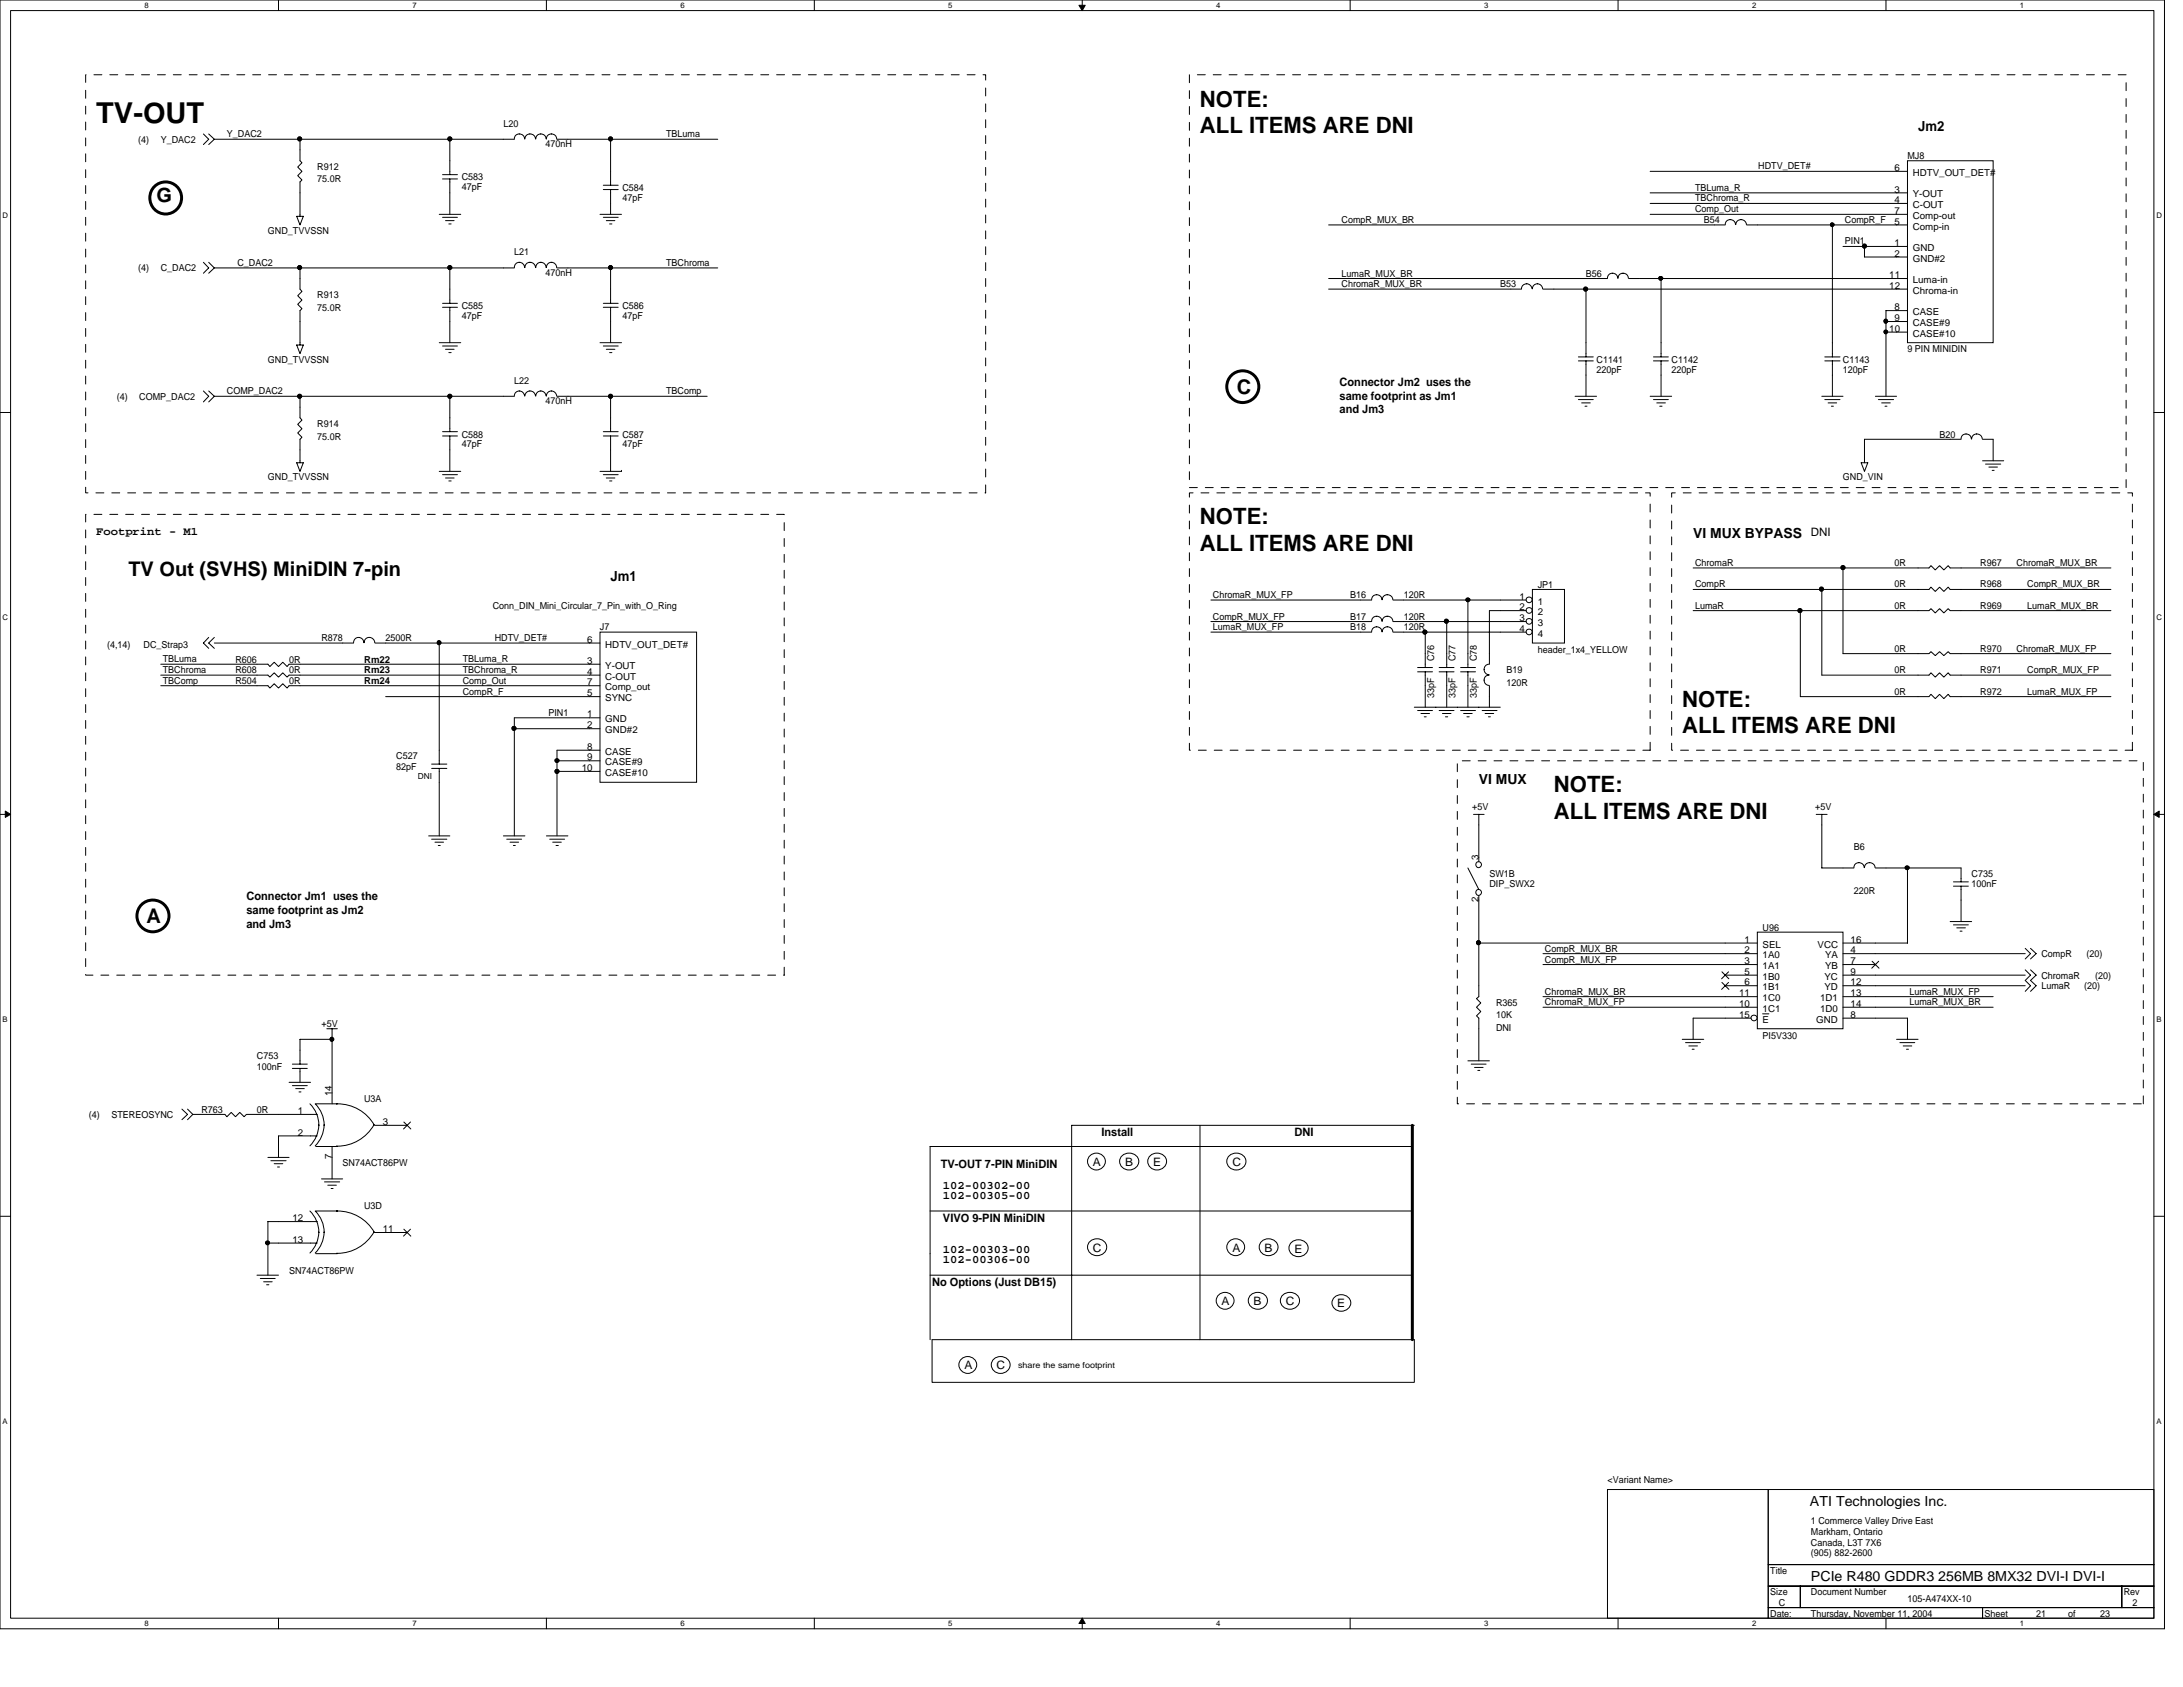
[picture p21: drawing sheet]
<svg xmlns="http://www.w3.org/2000/svg" width="279mm" height="216mm" viewBox="0 0 279 216" stroke-linecap="round" stroke-linejoin="round" font-family="sans-serif">
<defs><g id="words">
<text font-size="3.7" x="12.3" y="15.7">TV-OUT</text>
<g font-size="2.9">
<text x="153.6" y="13.6">NOTE:</text>
<text x="153.6" y="17.1">ALL ITEMS ARE DNI</text>
<text x="153.6" y="67.1">NOTE:</text>
<text x="153.6" y="70.5">ALL ITEMS ARE DNI</text>
<text x="215.3" y="90.4">NOTE:</text>
<text x="215.3" y="93.9">ALL ITEMS ARE DNI</text>
<text x="198.9" y="101.4">NOTE:</text>
<text x="198.9" y="104.8">ALL ITEMS ARE DNI</text>
</g>
<g font-size="2.6">
<text x="20" y="25.9">G</text>
<text x="158.3" y="50.4">C</text>
<text x="16.4" y="73.7">TV Out (SVHS) MiniDIN 7-pin</text>
<text x="18.8" y="118.2">A</text>
</g>
<g font-size="1.8">
<text x="245.5" y="16.7">Jm2</text>
<text x="216.7" y="68.8">VI MUX BYPASS</text>
<text x="78.1" y="74.3">Jm1</text>
<text x="189.3" y="100.4">VI MUX</text>
<text x="231.6" y="192.8">ATI Technologies Inc.</text>
<text x="231.8" y="202.4">PCIe R480 GDDR3 256MB 8MX32 DVI-I DVI-I</text>
</g>
<g font-size="1.5">
<text x="171.4" y="49.4">Connector Jm2 uses the</text>
<text x="171.4" y="51.1">same footprint as Jm1</text>
<text x="171.4" y="52.9">and Jm3</text>
<text x="12.3" y="68.4">Footprint - M1</text>
<text x="231.8" y="68.5">DNI</text>
<text x="31.5" y="115.2">Connector Jm1 uses the</text>
<text x="31.5" y="117">same footprint as Jm2</text>
<text x="31.5" y="118.7">and Jm3</text>
<text x="120.4" y="149.5">TV-OUT 7-PIN MiniDIN</text>
<text x="139.9" y="149.2">A</text>
<text x="141" y="145.4">Install</text>
<text x="144" y="149.2">B</text>
<text x="147.6" y="149.2">E</text>
<text x="157.7" y="149.2">C</text>
<text x="165.7" y="145.4">DNI</text>
<text x="120.7" y="153.5">102-00305-00</text>
<text x="120.7" y="152.1">102-00302-00</text>
<text x="120.7" y="156.3">VIVO 9-PIN MiniDIN</text>
<text x="120.7" y="161.7">102-00306-00</text>
<text x="120.7" y="160.3">102-00303-00</text>
<text x="139.9" y="160.2">C</text>
<text x="157.7" y="160.2">A</text>
<text x="161.8" y="160.2">B</text>
<text x="165.7" y="160.3">E</text>
<text x="119.3" y="164.5">No Options (Just DB15)</text>
<text x="156.3" y="167">A</text>
<text x="160.4" y="167">B</text>
<text x="164.6" y="167">C</text>
<text x="171.2" y="167.3">E</text>
<text x="123.4" y="175.3">A</text>
<text x="127.6" y="175.3">C</text>
</g>
<g font-size="1.2">
<text x="29" y="17.6">Y_DAC2</text>
<text x="64.4" y="16.2">L20</text>
<text x="85.3" y="17.6">TBLuma</text>
<text x="17.7" y="18.3">(4)</text>
<text x="20.6" y="18.3">Y_DAC2</text>
<text x="40.6" y="21.7">R912</text>
<text x="40.6" y="23.3">75.0R</text>
<text x="59.1" y="23.1">C583</text>
<text x="69.8" y="18.8">470nH</text>
<text x="225" y="21.7">HDTV_DET#</text>
<text x="242.5" y="21.9">6</text>
<text x="244.1" y="20.3">MJ8</text>
<text x="244.8" y="22.5">HDTV_OUT_DET#</text>
<text x="34.3" y="29.9">GND_TVVSSN</text>
<text x="59.1" y="24.3">47pF</text>
<text x="79.7" y="24.4">C584</text>
<text x="79.7" y="25.7">47pF</text>
<text x="171.7" y="28.5">CompR_MUX_BR</text>
<text x="217" y="25.8">TBChroma_R</text>
<text x="217" y="24.4">TBLuma_R</text>
<text x="217" y="27.2">Comp_Out</text>
<text x="218.1" y="28.6">B54</text>
<text x="236.1" y="28.5">CompR_F</text>
<text x="242.5" y="24.6">3</text>
<text x="242.5" y="26">4</text>
<text x="242.5" y="27.4">7</text>
<text x="242.5" y="28.7">5</text>
<text x="244.8" y="25.3">Y-OUT</text>
<text x="244.8" y="26.6">C-OUT</text>
<text x="244.8" y="28">Comp-out</text>
<text x="244.8" y="29.4">Comp-in</text>
<text x="17.7" y="34.7">(4)</text>
<text x="20.6" y="34.7">C_DAC2</text>
<text x="30.4" y="34">C_DAC2</text>
<text x="65.8" y="32.7">L21</text>
<text x="69.8" y="35.3">470nH</text>
<text x="85.3" y="34">TBChroma</text>
<text x="171.7" y="35.4">LumaR_MUX_BR</text>
<text x="203" y="35.4">B56</text>
<text x="236.1" y="31.3">PIN1</text>
<text x="241.8" y="35.6">11</text>
<text x="242.5" y="31.5">1</text>
<text x="242.5" y="32.9">2</text>
<text x="244.8" y="32.1">GND</text>
<text x="244.8" y="33.5">GND#2</text>
<text x="40.6" y="38.1">R913</text>
<text x="40.6" y="39.8">75.0R</text>
<text x="59.1" y="39.5">C585</text>
<text x="59.1" y="40.8">47pF</text>
<text x="79.7" y="39.5">C586</text>
<text x="79.7" y="40.8">47pF</text>
<text x="171.7" y="36.7">ChromaR_MUX_BR</text>
<text x="192" y="36.8">B53</text>
<text x="241.8" y="37">12</text>
<text x="242.5" y="39.7">8</text>
<text x="242.5" y="41.1">9</text>
<text x="244.8" y="40.3">CASE</text>
<text x="244.8" y="41.7">CASE#9</text>
<text x="244.8" y="36.2">Luma-in</text>
<text x="244.8" y="37.6">Chroma-in</text>
<text x="34.3" y="46.4">GND_TVVSSN</text>
<text x="204.3" y="46.4">C1141</text>
<text x="204.3" y="47.8">220pF</text>
<text x="214" y="46.4">C1142</text>
<text x="214" y="47.8">220pF</text>
<text x="235.9" y="46.4">C1143</text>
<text x="235.9" y="47.8">120pF</text>
<text x="241.8" y="42.5">10</text>
<text x="244.1" y="45">9 PIN MINIDIN</text>
<text x="244.8" y="43.1">CASE#10</text>
<text x="14.9" y="51.2">(4)</text>
<text x="17.8" y="51.2">COMP_DAC2</text>
<text x="29" y="50.5">COMP_DAC2</text>
<text x="65.8" y="49.1">L22</text>
<text x="69.8" y="51.7">470nH</text>
<text x="85.3" y="50.5">TBComp</text>
<text x="40.6" y="54.6">R914</text>
<text x="40.6" y="56.3">75.0R</text>
<text x="59.1" y="56">C588</text>
<text x="59.1" y="57.2">47pF</text>
<text x="79.7" y="56">C587</text>
<text x="79.7" y="57.2">47pF</text>
<text x="248.2" y="56">B20</text>
<text x="34.3" y="61.5">GND_TVVSSN</text>
<text x="235.9" y="61.5">GND_VIN</text>
<text x="63.1" y="77.9">Conn_DIN_Mini_Circular_7_Pin_with_O_Ring</text>
<text x="155.2" y="76.5">ChromaR_MUX_FP</text>
<text x="172.8" y="76.6">B16</text>
<text x="179.7" y="76.6">120R</text>
<text x="194.5" y="76.8">1</text>
<text x="196.8" y="75.3">JP1</text>
<text x="196.8" y="77.4">1</text>
<text x="217" y="75.2">CompR</text>
<text x="217" y="72.4">ChromaR</text>
<text x="217" y="77.9">LumaR</text>
<text x="242.5" y="72.4">0R</text>
<text x="242.5" y="75.2">0R</text>
<text x="242.5" y="77.9">0R</text>
<text x="253.4" y="72.4">R967</text>
<text x="253.4" y="75.2">R968</text>
<text x="253.4" y="77.9">R969</text>
<text x="258.1" y="72.4">ChromaR_MUX_BR</text>
<text x="259.5" y="75.2">CompR_MUX_BR</text>
<text x="259.5" y="77.9">LumaR_MUX_BR</text>
<text x="13.7" y="82.9">(4,14)</text>
<text x="18.4" y="82.9">DC_Strap3</text>
<text x="41.1" y="82">R878</text>
<text x="49.4" y="82">2500R</text>
<text x="63.3" y="82">HDTV_DET#</text>
<text x="75.1" y="82.3">6</text>
<text x="76.8" y="80.7">J7</text>
<text x="77.5" y="82.9">HDTV_OUT_DET#</text>
<text x="155.2" y="80.6">LumaR_MUX_FP</text>
<text x="155.2" y="79.3">CompR_MUX_FP</text>
<text x="172.8" y="80.7">B18</text>
<text x="172.8" y="79.3">B17</text>
<text x="179.7" y="80.7">120R</text>
<text x="179.7" y="79.3">120R</text>
<text x="194.5" y="78.1">2</text>
<text x="194.5" y="79.5">3</text>
<text x="194.5" y="80.9">4</text>
<text x="196.8" y="83.6">header_1x4_YELLOW</text>
<text x="196.8" y="78.7">2</text>
<text x="196.8" y="80.1">3</text>
<text x="196.8" y="81.5">4</text>
<text x="242.5" y="83.4">0R</text>
<text x="253.4" y="83.4">R970</text>
<text x="258.1" y="83.4">ChromaR_MUX_FP</text>
<text x="20.8" y="84.8">TBLuma</text>
<text x="20.8" y="86.1">TBChroma</text>
<text x="20.8" y="87.5">TBComp</text>
<text x="30.1" y="84.8">R606</text>
<text x="30.1" y="87.5">R504</text>
<text x="30.1" y="86.1">R608</text>
<text x="37" y="84.8">0R</text>
<text x="37" y="87.5">0R</text>
<text x="37" y="86.1">0R</text>
<text x="46.6" y="84.8">Rm22</text>
<text x="46.6" y="86.1">Rm23</text>
<text x="46.6" y="87.5">Rm24</text>
<text x="59.2" y="84.8">TBLuma_R</text>
<text x="59.2" y="88.9">CompR_F</text>
<text x="59.2" y="86.1">TBChroma_R</text>
<text x="59.2" y="87.5">Comp_Out</text>
<text x="75.1" y="85">3</text>
<text x="75.1" y="86.4">4</text>
<text x="75.1" y="87.7">7</text>
<text x="75.1" y="89.1">5</text>
<text x="77.5" y="85.6">Y-OUT</text>
<text x="77.5" y="87">C-OUT</text>
<text x="77.5" y="88.3">Comp_out</text>
<text x="77.5" y="89.7">SYNC</text>
<text x="183.6" y="89.3" transform="rotate(-90 183.6 89.3)">33pF</text>
<text x="183.6" y="84.6" transform="rotate(-90 183.6 84.6)">C76</text>
<text x="186.3" y="89.3" transform="rotate(-90 186.3 89.3)">33pF</text>
<text x="186.3" y="84.6" transform="rotate(-90 186.3 84.6)">C77</text>
<text x="189" y="89.3" transform="rotate(-90 189 89.3)">33pF</text>
<text x="189" y="84.6" transform="rotate(-90 189 84.6)">C78</text>
<text x="192.8" y="86.1">B19</text>
<text x="192.8" y="87.8">120R</text>
<text x="242.5" y="86.1">0R</text>
<text x="242.5" y="88.9">0R</text>
<text x="253.4" y="86.1">R971</text>
<text x="253.4" y="88.9">R972</text>
<text x="259.5" y="86.1">CompR_MUX_FP</text>
<text x="259.5" y="88.9">LumaR_MUX_FP</text>
<text x="70.2" y="91.6">PIN1</text>
<text x="75.1" y="91.8">1</text>
<text x="75.1" y="93.2">2</text>
<text x="75.1" y="96">8</text>
<text x="77.5" y="92.5">GND</text>
<text x="77.5" y="93.9">GND#2</text>
<text x="50.7" y="97.2">C527</text>
<text x="50.7" y="98.5">82pF</text>
<text x="74.5" y="98.7">10</text>
<text x="75.1" y="97.3">9</text>
<text x="77.5" y="96.6">CASE</text>
<text x="77.5" y="98">CASE#9</text>
<text x="77.5" y="99.3">CASE#10</text>
<text x="188.4" y="103.7">+5V</text>
<text x="232.3" y="103.7">+5V</text>
<text x="189.2" y="110.1" transform="rotate(-90 189.2 110.1)">3</text>
<text x="190.6" y="112.2">SW1B</text>
<text x="190.6" y="113.6">DIP_SWX2</text>
<text x="237.3" y="108.8">B6</text>
<text x="252.3" y="112.2">C735</text>
<text x="252.3" y="113.6">100nF</text>
<text x="189.2" y="115.5" transform="rotate(-90 189.2 115.5)">2</text>
<text x="225.6" y="119.2">U96</text>
<text x="237.3" y="114.4">220R</text>
<text x="197.7" y="123.2">CompR_MUX_FP</text>
<text x="197.7" y="121.8">CompR_MUX_BR</text>
<text x="223.3" y="122">2</text>
<text x="223.3" y="123.4">3</text>
<text x="223.3" y="124.8">5</text>
<text x="223.3" y="120.7">1</text>
<text x="225.6" y="122.6">1A0</text>
<text x="225.6" y="124">1A1</text>
<text x="225.6" y="125.4">1B0</text>
<text x="225.6" y="121.3">SEL</text>
<text x="232.6" y="121.3">VCC</text>
<text x="233.5" y="125.4">YC</text>
<text x="233.6" y="122.6">YA</text>
<text x="233.6" y="124">YB</text>
<text x="236.9" y="122">4</text>
<text x="236.9" y="123.4">7</text>
<text x="236.9" y="124.8">9</text>
<text x="236.9" y="120.7">16</text>
<text x="261.3" y="125.3">ChromaR</text>
<text x="261.3" y="122.5">CompR</text>
<text x="267" y="122.5">(20)</text>
<text x="268.1" y="125.3">(20)</text>
<text x="41.1" y="131.4">+5V</text>
<text x="191.5" y="128.7">R365</text>
<text x="191.5" y="130.3">10K</text>
<text x="191.5" y="132">DNI</text>
<text x="197.7" y="127.3">ChromaR_MUX_BR</text>
<text x="197.7" y="128.7">ChromaR_MUX_FP</text>
<text x="222.6" y="130.3">15</text>
<text x="222.6" y="127.5">11</text>
<text x="222.6" y="128.9">10</text>
<text x="223.3" y="126.1">6</text>
<text x="225.6" y="126.7">1B1</text>
<text x="225.6" y="128.1">1C0</text>
<text x="225.6" y="129.5">1C1</text>
<text x="225.6" y="130.9">E</text>
<text x="232.5" y="130.9">GND</text>
<text x="233" y="129.5">1D0</text>
<text x="233" y="128.1">1D1</text>
<text x="233.5" y="126.7">YD</text>
<text x="236.9" y="128.9">14</text>
<text x="236.9" y="127.5">13</text>
<text x="236.9" y="130.3">8</text>
<text x="236.9" y="126.1">12</text>
<text x="244.4" y="127.3">LumaR_MUX_FP</text>
<text x="244.4" y="128.7">LumaR_MUX_BR</text>
<text x="261.3" y="126.6">LumaR</text>
<text x="266.7" y="126.6">(20)</text>
<text x="32.9" y="135.6">C753</text>
<text x="32.9" y="136.9">100nF</text>
<text x="225.6" y="132.9">PI5V330</text>
<text x="11.4" y="143.1">(4)</text>
<text x="14.3" y="143.1">STEREOSYNC</text>
<text x="25.8" y="142.4">R763</text>
<text x="32.9" y="142.4">0R</text>
<text x="38.1" y="142.6">1</text>
<text x="42.5" y="140.3" transform="rotate(-90 42.5 140.3)">14</text>
<text x="46.6" y="141">U3A</text>
<text x="49" y="144">3</text>
<text x="38.1" y="145.3">2</text>
<text x="42.5" y="148.4" transform="rotate(-90 42.5 148.4)">7</text>
<text x="43.9" y="149.3">SN74ACT86PW</text>
<text x="46.6" y="154.7">U3D</text>
<text x="37.4" y="156.3">12</text>
<text x="37.4" y="159">13</text>
<text x="49" y="157.7">11</text>
<text x="37" y="163">SN74ACT86PW</text>
<text x="205.7" y="189.7">&lt;Variant Name&gt;</text>
<text x="231.8" y="195.1">1 Commerce Valley Drive East</text>
<text x="231.8" y="196.4">Markham, Ontario</text>
<text x="231.8" y="197.8">Canada, L3T 7X6</text>
<text x="226.6" y="201.4">Title</text>
<text x="231.8" y="199.2">(905) 882-2600</text>
<text x="226.6" y="204.1">Size</text>
<text x="226.6" y="206.9">Date:</text>
<text x="227.7" y="205.5">C</text>
<text x="231.8" y="204.1">Document Number</text>
<text x="231.8" y="206.9">Thursday, November 11, 2004</text>
<text x="244.1" y="205.1">105-A474XX-10</text>
<text x="254" y="206.9">Sheet</text>
<text x="260.6" y="206.9">21</text>
<text x="264.7" y="206.9">of</text>
<text x="268.8" y="206.9">23</text>
<text x="271.8" y="204.1">Rev</text>
<text x="272.9" y="205.5">2</text>
</g>
<g font-size="1.1">
<text x="53.5" y="99.7">DNI</text>
<text x="130.3" y="175.1">share the same footprint</text>
</g>
<g font-size="1">
<text x="18.5" y="1">8</text>
<text x="52.8" y="1">7</text>
<text x="87.1" y="1">6</text>
<text x="121.4" y="1">5</text>
<text x="155.7" y="1">4</text>
<text x="189.9" y="1">3</text>
<text x="224.2" y="1">2</text>
<text x="258.5" y="1">1</text>
<text x=".3" y="27.9">D</text>
<text x="276" y="27.9">D</text>
<text x=".3" y="79.4">C</text>
<text x="276" y="79.4">C</text>
<text x=".3" y="130.8">B</text>
<text x="276" y="130.8">B</text>
<text x=".3" y="182.2">A</text>
<text x="276" y="182.2">A</text>
<text x="18.5" y="208.1">8</text>
<text x="52.8" y="208.1">7</text>
<text x="87.1" y="208.1">6</text>
<text x="121.4" y="208.1">5</text>
<text x="155.7" y="208.1">4</text>
<text x="189.9" y="208.1">3</text>
<text x="224.2" y="208.1">2</text>
<text x="258.5" y="208.1">1</text>
</g>
</g></defs>
<path d="M0 0h277v208.4h-277zM1.4 1.4h274.3v205.7h-274.3z" fill="none" stroke="#000" stroke-width=".13"/>
<g fill="#fff">
<path d="M18.5 .1h.6v1.1h-.6z"/>
<path d="M18.5 207.2h.6v1.1h-.6z"/>
</g>
<path d="M35.6 0v1.4M35.6 207.1v1.3" fill="none" stroke="#000" stroke-width=".13"/>
<g fill="#fff">
<path d="M52.8 .1h.5v1.1h-.5z"/>
<path d="M52.8 207.2h.5v1.1h-.5z"/>
</g>
<path d="M69.9 0v1.4M69.9 207.1v1.3" fill="none" stroke="#000" stroke-width=".13"/>
<g fill="#fff">
<path d="M87.1 .1h.5v1.1h-.5z"/>
<path d="M87.1 207.2h.5v1.1h-.5z"/>
</g>
<path d="M104.2 0v1.4M104.2 207.1v1.3" fill="none" stroke="#000" stroke-width=".13"/>
<g fill="#fff">
<path d="M121.4 .1h.5v1.1h-.5z"/>
<path d="M121.4 207.2h.5v1.1h-.5z"/>
</g>
<path d="M138.5 0v1.4M138.5 207.1v1.3" fill="none" stroke="#000" stroke-width=".13"/>
<path d="M138.1 .7h.8l-.4 .7zM138.5 207.1l.4 .7h-.8z" fill="#000" stroke="#000" stroke-width=".13"/>
<g fill="#fff">
<path d="M155.7 .1h.5v1.1h-.5z"/>
<path d="M155.7 207.2h.5v1.1h-.5z"/>
</g>
<path d="M172.8 0v1.4M172.8 207.1v1.3" fill="none" stroke="#000" stroke-width=".13"/>
<g fill="#fff">
<path d="M189.9 .1h.6v1.1h-.6z"/>
<path d="M189.9 207.2h.6v1.1h-.6z"/>
</g>
<path d="M207.1 0v1.4M207.1 207.1v1.3" fill="none" stroke="#000" stroke-width=".13"/>
<g fill="#fff">
<path d="M224.2 .1h.6v1.1h-.6z"/>
<path d="M224.2 207.2h.6v1.1h-.6z"/>
</g>
<path d="M241.4 0v1.4M241.4 207.1v1.3" fill="none" stroke="#000" stroke-width=".13"/>
<g fill="#fff">
<path d="M258.5 .1h.6v1.1h-.6z"/>
<path d="M258.5 207.2h.6v1.1h-.6z"/>
<path d="M.3 27.1h.8v1.1h-.8z"/>
<path d="M276 27.1h.7v1.1h-.7z"/>
<path d="M.3 78.5h.8v1.1h-.8z"/>
<path d="M276 78.5h.7v1.1h-.7z"/>
</g>
<path d="M0 52.8h1.4M275.7 52.8h1.3" fill="none" stroke="#000" stroke-width=".13"/>
<g fill="#fff">
<path d="M.3 129.9h.7v1.1h-.7z"/>
<path d="M276 129.9h.6v1.1h-.6z"/>
</g>
<path d="M0 104.2h1.4M275.7 104.2h1.3" fill="none" stroke="#000" stroke-width=".13"/>
<path d="M.7 103.8l.7 .4-.7 .4zM275.7 104.2l.7-.4v.8z" fill="#000" stroke="#000" stroke-width=".13"/>
<g fill="#fff">
<path d="M.3 181.4h.7v1.1h-.7z"/>
<path d="M276 181.4h.6v1.1h-.6z"/>
</g>
<g fill="none" stroke="#000" stroke-width=".13">
<path d="M26 17.1l.7 .7-.7 .7M26.7 17.1l.7 .7M27.4 17.8l-.7 .7M27.4 17.8h37M38.4 17.8v1.4M57.6 17.8v4.6M72.7 17.8h19.2M78.1 17.8v4.1M26 33.6l.7 .7-.7 .7M26.7 33.6l.7 .7M27.4 34.3l-.7 .7M27.4 34.3h38.4"/>
<path d="M38 27.7h.8l-.4 1.1zM38.4 34.3v2.7l.3 .3-.6 .5 .6 .6-.6 .5 .6 .6-.3 .3v4.4M38.4 24.7v3M56.2 27.4h2.8M56.6 27.8h1.9M56.6 39.3h1.9M56.6 38.8h1.9M56.6 22.9h1.9M56.6 22.4h1.9M57 28.2h1.1M57.4 28.7h.3M57.6 22.9v4.5"/>
<path d="M57.6 34.3v4.5M57.6 39.3v4.6M65.8 34.2a.66 .66 0 0 1 .7-.6 .66 .66 0 0 1 .6 .6M67.2 34.2a.68 .68 0 0 1 .7-.6 .68 .68 0 0 1 .6 .6M68.6 34.2a.66 .66 0 0 1 .6-.6 .66 .66 0 0 1 .7 .6M69.9 34.2a.66 .66 0 0 1 .7-.6 .66 .66 0 0 1 .6 .6M71.3 34.3h20.6M76.8 27.4h2.7M77.2 27.8h1.9M77.2 39.3h1.9M77.2 38.8h1.9M77.6 28.2h1.1"/>
<path d="M78 28.7h.3M78.1 26v1.4M78.1 34.3v4.5M78.1 39.3v4.6M170.1 37h23.3M170.1 35.6h34.2M170.1 28.8h49.4M198.9 37h43.8M203 37v8.7M209.8 35.6h32.9M211.2 21.9h31.5M211.2 26h31.5"/>
<path d="M211.2 24.7h31.5M211.2 27.4h31.5M212.6 35.6v10.1M224.9 28.8h17.8M234.5 28.8v15.1M235.9 31.5h6.8M238.6 31.5v1.4h4.1M242.7 39.8h-1.3v10.9M26 50l.7 .7-.7 .7M26.7 50l.7 .7M27.4 50.7l-.7 .7M27.4 50.7h37"/>
<path d="M38 44.2h.8l-.4 1.1zM38 59.2h.8l-.4 1.1zM38.4 50.7v1.4M38.4 57.6v1.6M56.2 43.9h2.8M56.6 44.3h1.9M57 44.7h1.1M57.4 45.1h.3M57.6 50.7v2.8M57.6 57.6v2.7M72.7 50.7h17.8M76.8 43.9h2.7"/>
<path d="M77.2 44.3h1.9M77.6 44.7h1.1M78 45.1h.3M78.1 50.7v2.8M78.1 57.6v2.7M201.6 50.7h2.7M202 51.1h1.9M202 46.2h1.9M202 45.7h1.9M202.4 51.6h1.1M202.9 52h.2M203 46.2v4.5"/>
<path d="M211.2 50.7h2.8M211.6 51.1h1.9M211.6 46.2h1.9M211.6 45.7h1.9M212 51.6h1.1M212.4 52h.3M212.6 46.2v4.5M233.2 50.7h2.7M233.6 51.1h1.9M234 51.6h1.1M234.4 52h.3M234.5 48v2.7"/>
<path d="M238.2 59.2h.9l-.5 1.1zM240 50.7h2.7M240.4 51.1h2M240.8 51.6h1.1M241.3 52h.2M241.4 42.5h1.3M241.4 41.1h1.3M249.6 56.2h-11v3M253.7 59h2.8M254.1 59.4h2M254.6 59.8h1.1M255.1 56.2v2.8"/>
<path d="M56.2 60.3h2.8M56.6 60.7h1.9M57 61.2h1.1M57.4 61.6h.3M76.8 60.3h2.7M77.2 60.7h1.9M77.6 61.2h1.1M78 61.6h.3M79.5 60.3h.1M155 76.8h19.2M155 79.5h19.2M179.7 79.5h5.5v5.9"/>
<path d="M179.7 76.8h12.3M185.2 79.5h6.8M187.9 76.8v8.6M192 78.1h-1.4v5.6M216.7 72.7h30.2l.2-.3 .6 .5 .5-.5 .6 .5 .5-.5 .3 .3h20.6M216.7 78.1h28.8M216.7 75.4h28.8M230.4 78.1v11.1h15.1M233.2 75.4v11h13.7l.2-.3 .6 .6 .5-.6 .6 .6 .5-.6 .3 .3h20.6M235.9 72.7v11h11l.2-.3 .6 .5 .5-.5 .6 .5 .5-.5 .3 .3h20.6M251 78.1h19.2M251 75.4h19.2"/>
<path d="M255 60.2h.2M20.6 85h12.3M20.6 86.4h12.3M20.6 87.8h12.3M26.7 81.6l-.7 .7 .7 .7M27.4 81.6l-.7 .7 .7 .7M27.4 82.3h17.9M38.4 85h37M38.4 86.4h37M38.4 87.8h37M45.3 82.3a.66 .66 0 0 1 .6-.7 .66 .66 0 0 1 .7 .7M46.6 82.3a.68 .68 0 0 1 .7-.7 .68 .68 0 0 1 .7 .7"/>
<path d="M48 82.3h27.4M49.4 89.2h26M56.2 82.3v13.7M65.8 93.3h9.6M71.3 98.7h4.1M71.3 97.4h4.1M75.4 91.9h-9.6v15.1M75.4 96h-4.1v11M155 80.9h19.2M179.7 80.9h12.3M181 90.5h11M181.4 90.9h1.9"/>
<path d="M181.9 91.3h1.1M182.3 91.7h.2M182.4 80.9v2.8M182.4 87.8v2.7M184.2 90.9h1.9M184.2 86h1.9M184.2 85.4h1.9M184.6 91.3h1.1M185 91.7h.3M185.2 86v4.5M186.9 90.9h1.9M186.9 86h1.9"/>
<path d="M186.9 85.4h1.9M187.3 91.3h1.1M187.7 91.7h.3M187.9 86v4.5M189.7 90.9h1.9M190.1 91.3h1.1M190.5 91.7h.3M190.6 89.2v1.3M251 89.2h19.2M54.9 107h2.7M55.2 107.4h2M55.7 107.8h1.1"/>
<path d="M56.1 108.2h.2M56.2 100.1v6.9M64.4 107h2.8M64.9 107.4h1.9M65.3 107.8h1.1M65.7 108.2h.3M69.9 107h2.8M70.4 107.4h1.9M70.7 107.8h1.1M71.2 108.2h.3M187.9 111.1l1.4 2.7M188.6 104.2h1.3"/>
<path d="M189.3 115.2v12.4l-.3 .2 .5 .6-.5 .5 .5 .6-.5 .5 .3 .3v5.5M189.3 104.2v5.5M232.5 104.2h1.3M233.2 104.2v6.9h4.1M237.3 111a.66 .66 0 0 1 .6-.6 .66 .66 0 0 1 .7 .6M238.6 111a.68 .68 0 0 1 .7-.6 .68 .68 0 0 1 .7 .6M240 111.1h11M244.1 111.1v9.6h-4.1M249.6 117.9h2.7M250 118.4h1.9M250.4 118.7h1.1M250.9 119.2h.2"/>
<path d="M251 115.2v2.7M37 138.5h2.8M37.4 138.9h1.9M37.8 139.3h1.1M38.3 139.7h.2M41.8 131.7h1.4M42.5 131.7v8.2M42.5 133h-4.1v1.4M187.9 135.8h2.7M188.3 136.2h1.9M188.7 136.6h1.1M189.1 137h.3"/>
<path d="M189.3 120.7h31.5M197.5 122h23.3M197.5 127.6h23.3M197.5 128.9h23.3M197.5 123.4h23.3M215.3 133h2.8M215.7 133.4h1.9M216.2 133.9h1.1M216.6 134.3h.2M220.8 130.3h-4.1v2.7M240 124.8h19.2M240 122h19.2"/>
<path d="M240 126.2h19.2M240 130.3h4.1v2.7M240 127.6h15.1M240 128.9h15.1M242.7 133h2.8M243.2 133.4h1.9M243.6 133.9h1.1M244 134.3h.3M259.2 124.1l.7 .7-.7 .7 .7 .7-.7 .7M259.2 121.4l.7 .6-.7 .7M259.9 124.1l.7 .7-.7 .7 .7 .7-.7 .7M259.9 121.4l.7 .6-.7 .7"/>
<path d="M0 155.7h1.4M23.3 141.9l.7 .7-.7 .7M24 141.9l.7 .7M24.7 142.6l-.7 .7M24.7 142.6h2.7M32.9 142.6h2.7M34.3 159.1h6.3M34.3 148.1h2.7M34.7 148.5h1.9M35.1 148.9h1.1M35.5 149.4h.3M35.6 145.4v2.7"/>
<path d="M39.7 155a3.8 3.8 0 0 1 1.1 2.7 3.9 3.9 0 0 1-1.1 2.7M40.3 155a3.8 3.8 0 0 1 1.2 2.7 3.9 3.9 0 0 1-1.2 2.7M40.4 155h2.8M40.6 156.3h-6.3v6.9M41.1 150.9h2.8M41.5 151.3h2M42 151.7h1.1M42.4 152.1h.2M42.5 148.1v2.8M43.1 155a5.4 5.4 0 0 1 4.8 2.7M47.9 157.6a5.4 5.4 0 0 1-4.8 2.8M48 157.7h4.1"/>
<path d="M51.7 157.3l.9 .9M52.5 157.3l-.9 .9M119 155h61.8M139.4 148a1.11 1.11 0 0 1 1.9 .1 1.11 1.11 0 0 1-1 1.6 1.09 1.09 0 0 1-1-.5 1.09 1.09 0 0 1 .1-1.2zM139.4 159a1.28 1.28 0 0 1 1.3-.4 1.28 1.28 0 0 1 .9 1 1.21 1.21 0 0 1-1.3 1.1 1.21 1.21 0 0 1-1-1.4zM143.5 148a1.28 1.28 0 0 1 1.3-.4 1.28 1.28 0 0 1 1 1 1.21 1.21 0 0 1-1.4 1.1 1.21 1.21 0 0 1-1-1.4zM147.1 148a1.25 1.25 0 0 1 1.3-.4 1.25 1.25 0 0 1 .9 1 1.19 1.19 0 0 1-1.3 1.1 1.19 1.19 0 0 1-1-1.4zM153.6 144v27.4M157.2 159a1.11 1.11 0 0 1 1.9 .1 1.11 1.11 0 0 1-.9 1.6 1.09 1.09 0 0 1-1-.6 1.09 1.09 0 0 1 0-1.1zM157.2 148a1.28 1.28 0 0 1 1.4-.4 1.28 1.28 0 0 1 .9 1 1.21 1.21 0 0 1-1.4 1.1 1.21 1.21 0 0 1-1-1.4zM161.4 159a1.25 1.25 0 0 1 1.3-.4 1.25 1.25 0 0 1 .9 1 1.19 1.19 0 0 1-1.4 1.1 1.19 1.19 0 0 1-1-1.4zM165.2 159.1a1.28 1.28 0 0 1 1.3-.4 1.28 1.28 0 0 1 .9 1 1.21 1.21 0 0 1-1.3 1.1 1.21 1.21 0 0 1-1.1-1.4z"/>
<path d="M180.8 146.7h-61.8v24.7M181 144h-43.8v27.4M275.7 155.7h1.3M32.9 163.2h2.7M33.3 163.6h1.9M33.7 164h1.1M34.1 164.4h.3M40.4 160.4h2.8M119 163.2h61.8M119.3 171.4h61.7v5.5h-61.7zM122.9 174a1.11 1.11 0 0 1 1.9 .1 1.11 1.11 0 0 1-.9 1.7 1.09 1.09 0 0 1-1-.6 1.09 1.09 0 0 1 0-1.2zM127.1 174a1.25 1.25 0 0 1 1.3-.4 1.25 1.25 0 0 1 .9 1.1 1.19 1.19 0 0 1-1.4 1.1 1.19 1.19 0 0 1-1-1.5z"/>
<path d="M155.9 165.8a1.11 1.11 0 0 1 1.9 .1 1.11 1.11 0 0 1-1 1.7 1.09 1.09 0 0 1-1-.6 1.09 1.09 0 0 1 .1-1.2zM160 165.8a1.28 1.28 0 0 1 1.3-.4 1.28 1.28 0 0 1 .9 1.1 1.21 1.21 0 0 1-1.4 1 1.21 1.21 0 0 1-1-1.4zM164.1 165.8a1.28 1.28 0 0 1 1.3-.4 1.28 1.28 0 0 1 .9 1.1 1.21 1.21 0 0 1-1.3 1 1.21 1.21 0 0 1-1.1-1.4zM170.7 166.1a1.25 1.25 0 0 1 1.3-.4 1.25 1.25 0 0 1 .9 1.1 1.22 1.22 0 0 1-1.2 1 1.22 1.22 0 0 1-1.2-1zM180.8 160.4v5.5M205.7 190.6h20.6v16.5h-20.6zM226.3 190.6h49.4v9.6h-49.4zM226.3 205.7h27.4v1.4h-27.4zM226.3 200.2h49.4v2.8h-49.4zM226.3 203h4.1v2.7h-4.1zM230.4 203h41.2v2.7h-41.2zM253.7 205.7h22v1.4h-22z"/>
<path d="M271.6 203h4.1v2.7h-4.1z"/>
</g>
<g fill="#000" stroke="#000" stroke-width=".13">
<path d="M234.3 28.6h.4v.1v.2l-.2 .1-.2-.1z" fill-rule="evenodd"/>
<path d="M241.2 42.3h.3l.1 .2-.1 .1-.2 .1-.1-.1z" fill-rule="evenodd"/>
<path d="M241.2 40.9h.1l.3 .1-.1 .3-.2 .1-.1-.1z" fill-rule="evenodd"/>
<path d="M56 82.1l.2-.1 .2 .1v.3l-.2 .1-.2-.1z" fill-rule="evenodd"/>
<path d="M42.3 132.8h.2l.2 .1-.1 .3-.1 .1-.2-.1z" fill-rule="evenodd"/>
<circle cx="38.4" cy="17.8" r=".26"/>
<circle cx="57.6" cy="17.8" r=".26"/>
<circle cx="78.1" cy="17.8" r=".26"/>
<circle cx="38.4" cy="34.2" r=".26"/>
<circle cx="57.6" cy="34.2" r=".26"/>
<circle cx="78.1" cy="34.2" r=".26"/>
<circle cx="202.9" cy="37" r=".26"/>
<circle cx="212.6" cy="35.6" r=".25"/>
<circle cx="238.6" cy="31.5" r=".26"/>
<circle cx="38.4" cy="50.7" r=".26"/>
<circle cx="57.6" cy="50.7" r=".26"/>
<circle cx="78.1" cy="50.7" r=".26"/>
<circle cx="185.1" cy="79.5" r=".26"/>
<circle cx="187.9" cy="76.8" r=".25"/>
<circle cx="230.4" cy="78.1" r=".26"/>
<circle cx="233.1" cy="75.4" r=".26"/>
<circle cx="235.9" cy="72.6" r=".26"/>
<circle cx="65.8" cy="93.2" r=".26"/>
<circle cx="71.3" cy="98.7" r=".26"/>
<circle cx="71.3" cy="97.3" r=".25"/>
<circle cx="182.4" cy="80.9" r=".26"/>
<circle cx="244.1" cy="111" r=".25"/>
<circle cx="189.2" cy="120.7" r=".26"/>
<circle cx="34.2" cy="159.1" r=".25"/>
</g>
<g fill="none" stroke="#000" stroke-width=".38">
<path d="M180.8 144v27.4"/>
<circle cx="21.2" cy="25.3" r="2.05"/>
<circle cx="159.1" cy="49.5" r="2.05"/>
<circle cx="19.6" cy="117.2" r="2.05"/>
</g>
<path d="M11 9.6h115.2v53.5h-115.2zM152.2 9.6h119.9v52.8h-119.9zM11 65.8h89.4v59h-89.4zM152.2 63.1h59v32.9h-59zM214 63.1h58.9v32.9h-58.9zM186.5 97.4h87.8v43.9h-87.8z" fill="none" stroke="#000" stroke-width=".13" stroke-dasharray="1 1 1 1 1 1 1 1"/>
<circle cx="189.2" cy="110.7" r=".38" fill="#fff" stroke="#000" stroke-width=".13"/>
<path d="M189.3 109.7v.6" fill="none" stroke="#000" stroke-width=".13"/>
<circle cx="189.2" cy="114.2" r=".38" fill="#fff" stroke="#000" stroke-width=".13"/>
<g fill="none" stroke="#000" stroke-width=".13">
<path d="M38.4 19.2v1.4l.3 .2-.6 .6 .6 .5-.6 .6 .6 .5-.3 .3v1.4M204.3 35.6h1.4M205.7 35.6a.66 .66 0 0 1 .7-.6 .66 .66 0 0 1 .7 .6M207.1 35.6a.66 .66 0 0 1 .7-.6 .66 .66 0 0 1 .6 .6M208.4 35.6h1.4M219.5 28.8h1.3M220.8 28.7a.66 .66 0 0 1 .7-.6 .66 .66 0 0 1 .6 .6M222.2 28.7a.68 .68 0 0 1 .6-.6 .68 .68 0 0 1 .7 .6M223.6 28.8h1.3M56.6 55.8h1.9M56.6 55.2h1.9M57.6 53.5v1.7"/>
<path d="M57.6 55.8v1.8M233.6 46.2h1.9M233.6 45.7h1.9M234.5 43.9v1.8M234.5 46.2v1.8M174.2 76.8h1.4M175.6 76.8a.66 .66 0 0 1 .6-.7 .66 .66 0 0 1 .7 .7M176.9 76.8a.68 .68 0 0 1 .7-.7 .68 .68 0 0 1 .7 .7M178.3 76.8h1.4M245.5 75.4h1.4l.2-.3 .6 .6 .5-.6 .6 .6 .5-.6 .3 .3h1.4M245.5 78.1h1.4l.2-.2 .6 .5 .5-.5 .6 .5 .5-.5 .3 .2h1.4M32.9 85h1.4l.2 .3 .6-.5 .5 .5 .6-.5 .5 .5 .3-.3h1.4"/>
<path d="M32.9 87.8h1.4l.2 .3 .6-.6 .5 .6 .6-.6 .5 .6 .3-.3h1.4M55.2 97.8h2M55.2 98.3h2M56.2 96v1.8M56.2 98.3v1.8M174.2 80.9h1.4M175.6 80.9a.66 .66 0 0 1 .6-.7 .66 .66 0 0 1 .7 .7M176.9 80.9a.68 .68 0 0 1 .7-.7 .68 .68 0 0 1 .7 .7M178.3 80.9h1.4M189.3 114.6v.6M224.9 119.3h11v12.4h-11zM42.5 139.9v1.4"/>
<path d="M220.4 124.4l.9 .9M220.4 125.7l.9 .9M220.8 122h4.1M220.8 123.4h4.1M220.8 124.8h4.1M220.8 126.2h4.1M220.8 127.6h4.1M220.8 128.9h4.1M221.2 124.4l-.9 .9M221.2 125.7l-.9 .9M235.9 127.6h4.1M235.9 128.9h4.1"/>
<path d="M35.6 142.6h5M35.6 145.4h5M39.7 141.3a3.8 3.8 0 0 1 1.1 2.7 3.9 3.9 0 0 1-1.1 2.6M40.3 141.3a3.8 3.8 0 0 1 1.2 2.7 3.9 3.9 0 0 1-1.2 2.6M40.4 141.3h2.8M40.4 146.7h2.8M42.5 146.7v1.4M43.1 141.3a5.4 5.4 0 0 1 4.8 2.7M47.9 143.9a5.4 5.4 0 0 1-4.8 2.8M48 144h4.1M51.7 143.6l.9 .9M52.5 143.6l-.9 .9"/>
</g>
<circle cx="224.5" cy="130.3" r=".37" fill="#fff" stroke="#000" stroke-width=".13"/>
<g fill="none" stroke="#000" stroke-width=".13">
<path d="M64.4 17.8h1.4M65.8 17.8a.66 .66 0 0 1 .7-.7 .66 .66 0 0 1 .6 .7M67.2 17.8a.68 .68 0 0 1 .7-.7 .68 .68 0 0 1 .6 .7M68.6 17.8a.66 .66 0 0 1 .6-.7 .66 .66 0 0 1 .7 .7M69.9 17.8a.66 .66 0 0 1 .7-.7 .66 .66 0 0 1 .6 .7M71.3 17.8h1.4M77.2 24.3h1.9M77.2 23.7h1.9M78.1 21.9v1.8M78.1 24.3v1.7M193.4 37h1.3M194.7 37a.68 .68 0 0 1 .7-.7 .68 .68 0 0 1 .7 .7"/>
<path d="M196.1 37a.66 .66 0 0 1 .7-.7 .66 .66 0 0 1 .6 .7M197.5 37h1.4M242.7 37h1.4M242.7 21.9h1.4M242.7 24.7h1.4M242.7 26h1.4M242.7 27.4h1.4M242.7 28.8h1.4M242.7 31.5h1.4M242.7 32.9h1.4M242.7 39.8h1.4M242.7 35.6h1.4"/>
<path d="M244.1 20.6h11v23.3h-11zM38.4 52.1v1.4l.3 .3-.6 .5 .6 .6-.6 .5 .6 .6-.3 .2v1.4M77.2 55.8h1.9M77.2 55.2h1.9M78.1 53.5v1.7M78.1 55.8v1.8M242.7 41.1h1.4M242.7 42.5h1.4M249.6 56.2h1.4M251 56.2a.66 .66 0 0 1 .7-.7 .66 .66 0 0 1 .6 .7M252.3 56.2a.68 .68 0 0 1 .7-.7 .68 .68 0 0 1 .7 .7M253.7 56.2h1.4"/>
<path d="M174.2 79.5h1.4M175.6 79.5a.66 .66 0 0 1 .6-.6 .66 .66 0 0 1 .7 .6M176.9 79.5a.68 .68 0 0 1 .7-.6 .68 .68 0 0 1 .7 .6M178.3 79.5h1.4M196.1 75.4h4.1v6.9h-4.1zM32.9 86.4h1.4l.2 .3 .6-.6 .5 .6 .6-.6 .5 .6 .3-.3h1.4M181.4 86h1.9M181.4 85.4h1.9M182.4 83.7v1.7M182.4 86v1.8M190.6 86.4a.66 .66 0 0 0-.7 .7 .66 .66 0 0 0 .7 .6M190.6 85a.68 .68 0 0 0-.7 .7 .68 .68 0 0 0 .7 .7"/>
<path d="M190.6 83.7v1.3M190.6 87.8v1.4M250 113.4h1.9M250 112.9h1.9M251 111.1v1.8M251 113.4v1.8M37.4 136.7h1.9M37.4 136.2h1.9M38.4 134.4v1.8M38.4 136.7v1.8M220.8 130.3h3.3M220.8 120.7h4.1"/>
<path d="M225.6 129.8h.8M235.9 130.3h4.1M235.9 120.7h4.1M235.9 122h4.1M235.9 123.4h4.1M235.9 124.8h4.1M235.9 126.2h4.1M239.6 123l.9 .9M240.5 123l-.9 .9M27.4 142.6h1.4l.2 .3 .6-.5 .5 .5 .6-.5 .5 .5 .3-.3h1.4"/>
</g>
<circle cx="195.7" cy="76.8" r=".37" fill="#fff" stroke="#000" stroke-width=".13"/>
<path d="M192 76.8h3.3" fill="none" stroke="#000" stroke-width=".13"/>
<circle cx="195.7" cy="78.1" r=".37" fill="#fff" stroke="#000" stroke-width=".13"/>
<path d="M192 78.1h3.3" fill="none" stroke="#000" stroke-width=".13"/>
<circle cx="195.7" cy="79.5" r=".37" fill="#fff" stroke="#000" stroke-width=".13"/>
<path d="M192 79.5h3.3" fill="none" stroke="#000" stroke-width=".13"/>
<circle cx="195.7" cy="80.9" r=".37" fill="#fff" stroke="#000" stroke-width=".13"/>
<g fill="none" stroke="#000" stroke-width=".13">
<path d="M64.4 50.7h1.4M65.8 50.7a.66 .66 0 0 1 .7-.7 .66 .66 0 0 1 .6 .7M67.2 50.7a.68 .68 0 0 1 .7-.7 .68 .68 0 0 1 .6 .7M68.6 50.7a.66 .66 0 0 1 .6-.7 .66 .66 0 0 1 .7 .7M69.9 50.7a.66 .66 0 0 1 .7-.7 .66 .66 0 0 1 .6 .7M71.3 50.7h1.4M75.4 89.2h1.4M75.4 82.3h1.4M75.4 85h1.4M75.4 86.4h1.4M75.4 87.8h1.4M75.4 91.9h1.4"/>
<path d="M75.4 93.3h1.4M75.4 96h1.4M75.4 97.4h1.4M75.4 98.7h1.4M76.8 80.9h12.4v19.2h-12.4zM192 80.9h3.3M245.5 89.2h1.4l.2-.3 .6 .5 .5-.5 .6 .5 .5-.5 .3 .3h1.4"/>
</g>
<g fill="#000" stroke="#000" stroke-width=".13">
<path d="M234.3 28.6h.4v.1v.2l-.2 .1-.2-.1z" fill-rule="evenodd"/>
<path d="M241.2 42.3h.3l.1 .2-.1 .1-.2 .1-.1-.1z" fill-rule="evenodd"/>
<path d="M241.2 40.9h.1l.3 .1-.1 .3-.2 .1-.1-.1z" fill-rule="evenodd"/>
<path d="M56 82.1l.2-.1 .2 .1v.3l-.2 .1-.2-.1z" fill-rule="evenodd"/>
<path d="M42.3 132.8h.2l.2 .1-.1 .3-.1 .1-.2-.1z" fill-rule="evenodd"/>
<circle cx="38.4" cy="17.8" r=".26"/>
<circle cx="57.6" cy="17.8" r=".26"/>
<circle cx="78.1" cy="17.8" r=".26"/>
<circle cx="38.4" cy="34.2" r=".26"/>
<circle cx="57.6" cy="34.2" r=".26"/>
<circle cx="78.1" cy="34.2" r=".26"/>
<circle cx="202.9" cy="37" r=".26"/>
<circle cx="212.6" cy="35.6" r=".25"/>
<circle cx="238.6" cy="31.5" r=".26"/>
<circle cx="38.4" cy="50.7" r=".26"/>
<circle cx="57.6" cy="50.7" r=".26"/>
<circle cx="78.1" cy="50.7" r=".26"/>
<circle cx="185.1" cy="79.5" r=".26"/>
<circle cx="187.9" cy="76.8" r=".25"/>
<circle cx="230.4" cy="78.1" r=".26"/>
<circle cx="233.1" cy="75.4" r=".26"/>
<circle cx="235.9" cy="72.6" r=".26"/>
<circle cx="65.8" cy="93.2" r=".26"/>
<circle cx="71.3" cy="98.7" r=".26"/>
<circle cx="71.3" cy="97.3" r=".25"/>
<circle cx="182.4" cy="80.9" r=".26"/>
<circle cx="244.1" cy="111" r=".25"/>
<circle cx="189.2" cy="120.7" r=".26"/>
<circle cx="34.2" cy="159.1" r=".25"/>
</g>
<use href="#words"/>
</svg>
